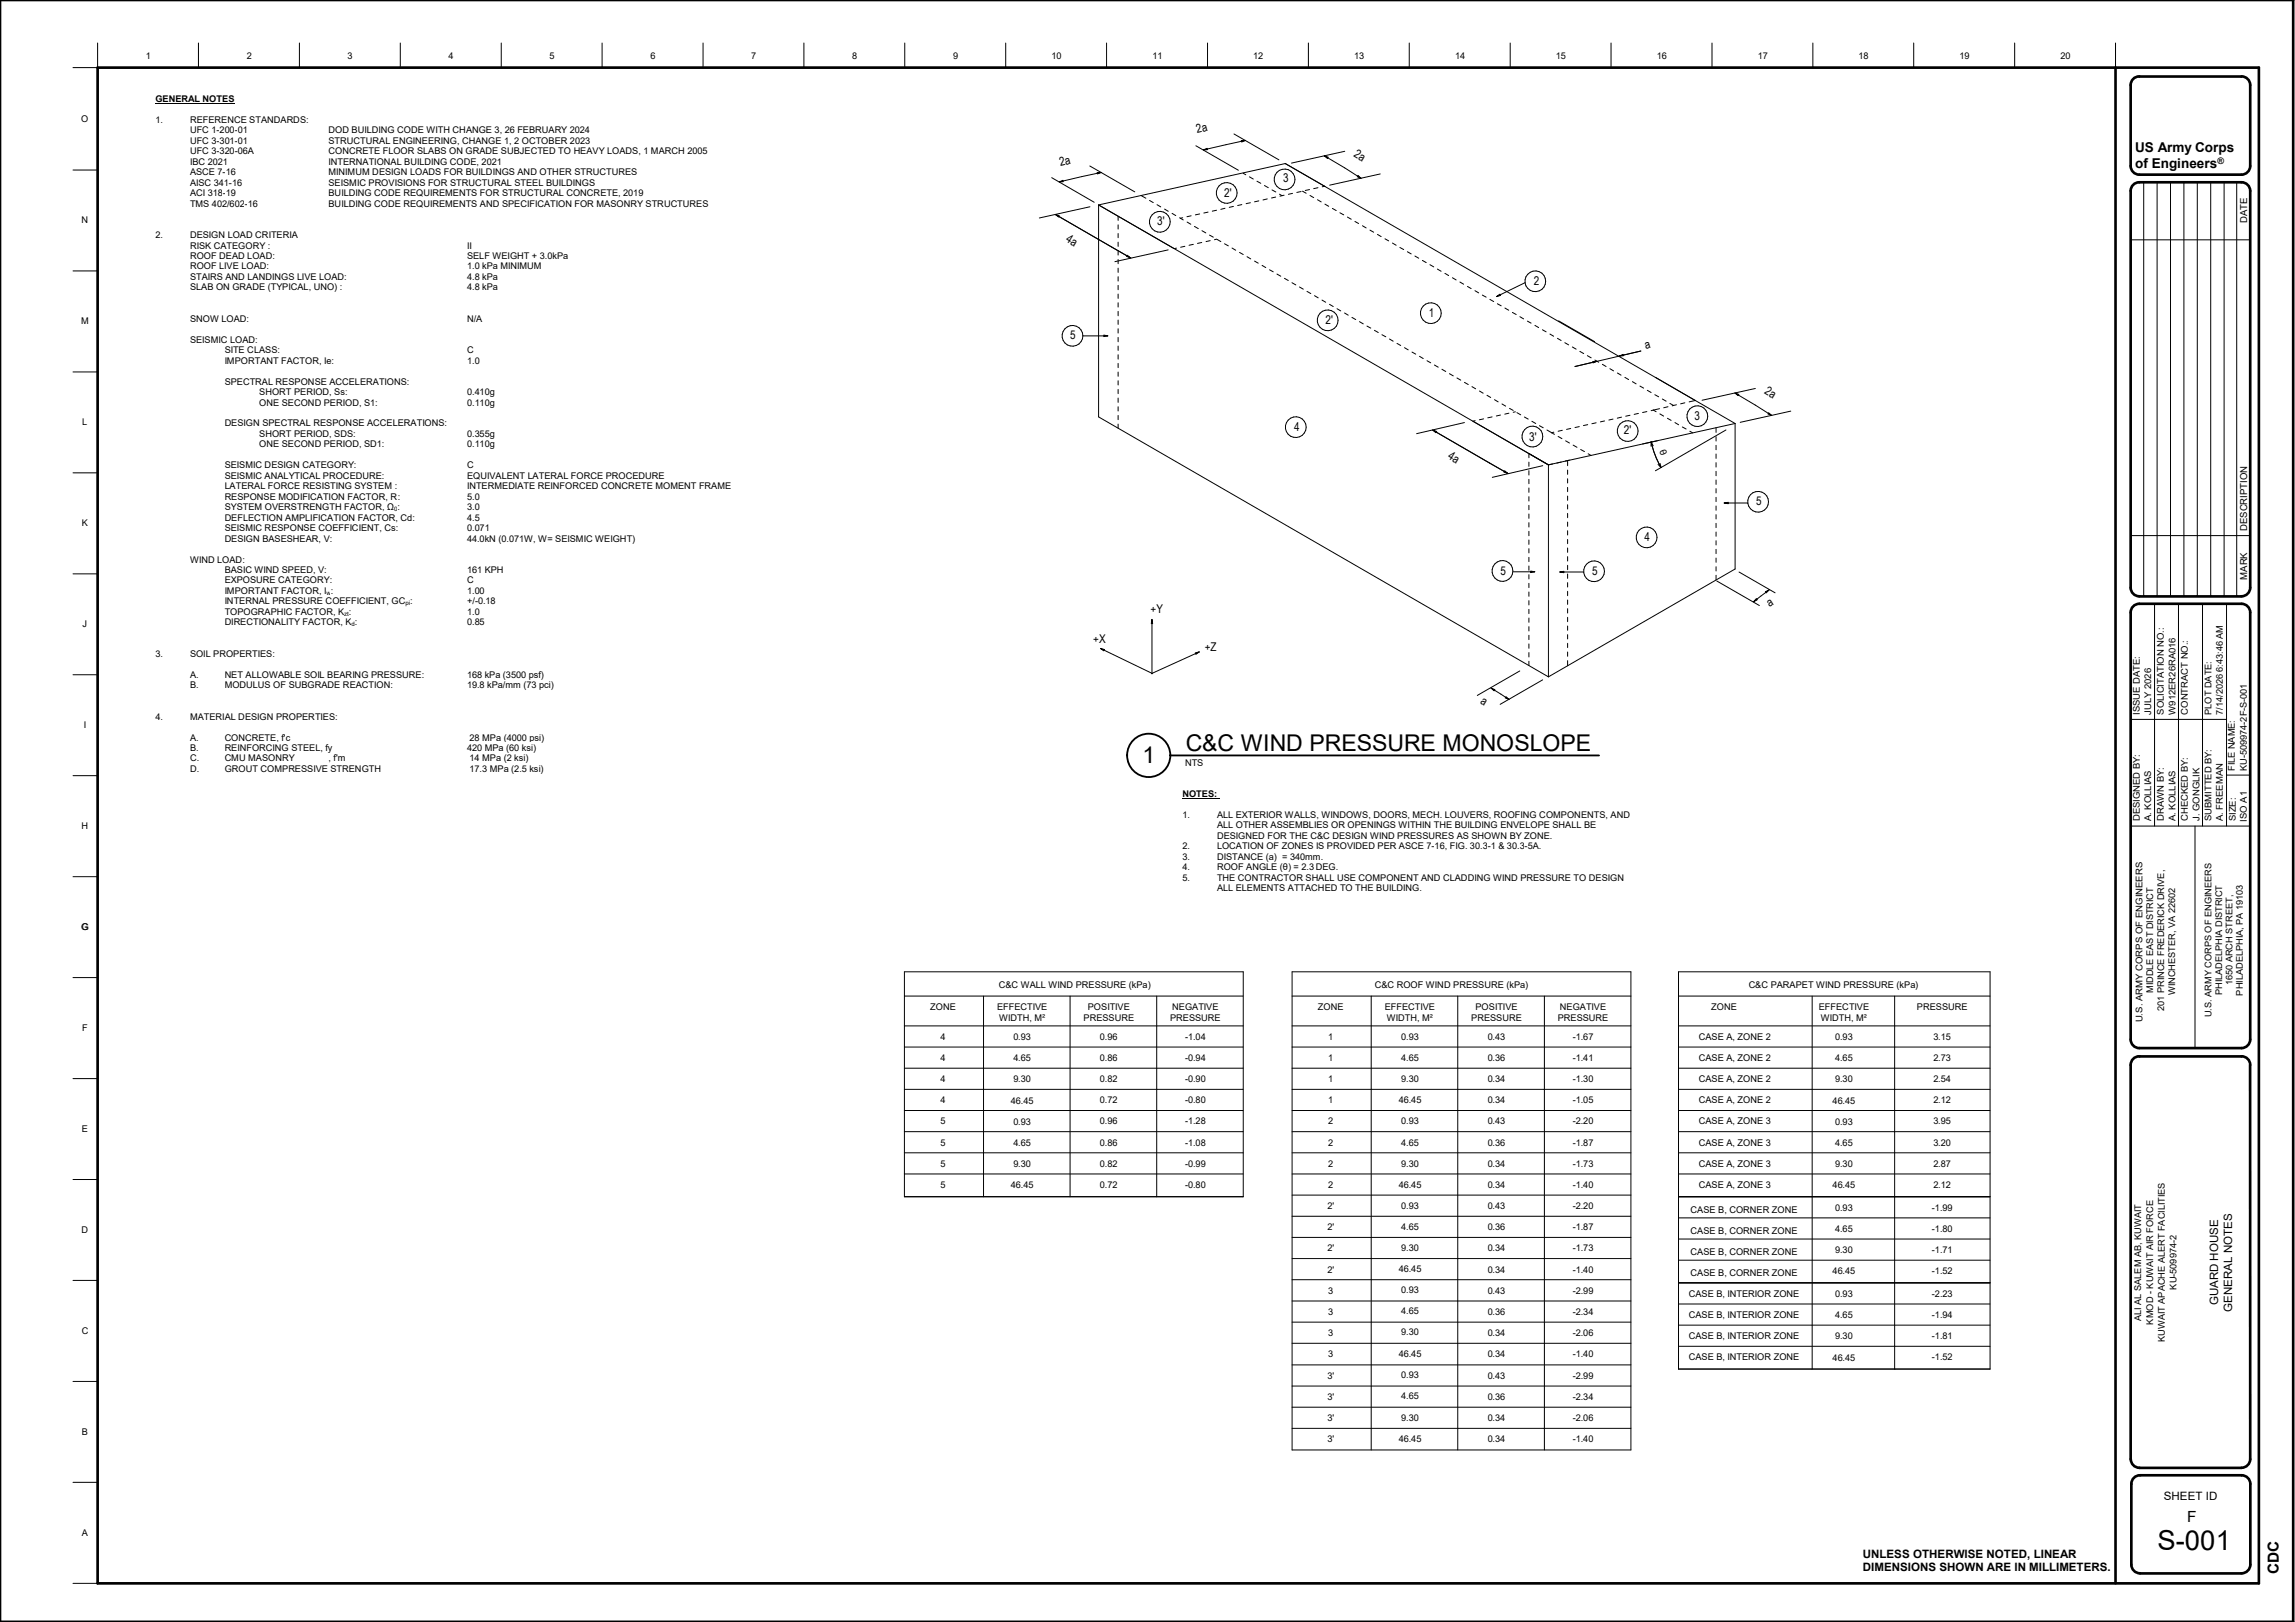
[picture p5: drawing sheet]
<svg xmlns="http://www.w3.org/2000/svg" width="841mm" height="594mm" viewBox="0 0 841 594" stroke-linecap="round" stroke-linejoin="round" font-family="sans-serif">
<defs><g id="words">
<text font-size="10.1" x="790.7" y="567.7">S-001</text>
<g font-size="8.5">
<text x="434.5" y="274.9">C&amp;C WIND PRESSURE MONOSLOPE</text>
<text x="418.6" y="279.4">1</text>
</g>
<g font-size="5.6">
<text x="801.5" y="557.3">F</text>
<text x="835.2" y="576.4" transform="rotate(-90 835.2 576.4)">CDC</text>
</g>
<g font-size="5">
<text x="782.4" y="55.7">US Army Corps</text>
<text x="782.4" y="61.5">of Engineers</text>
</g>
<g font-size="4.4">
<text x="438.7" y="48.8" transform="rotate(-13 438.7 48.8)">2a</text>
<text x="495.9" y="57.1" transform="rotate(31 495.9 57.1)">2a</text>
<text x="388.6" y="60.8" transform="rotate(-13 388.6 60.8)">2a</text>
<text x="470.2" y="66.6">3</text>
<text x="448.6" y="72.1">2'</text>
<text x="424.1" y="82.6">3'</text>
<text x="390.3" y="88.4" transform="rotate(31 390.3 88.4)">4a</text>
<text x="562.1" y="104.5">2</text>
<text x="485.7" y="118.8">2'</text>
<text x="523.7" y="116.1">1</text>
<text x="392.1" y="124.1">5</text>
<text x="603.1" y="127.8" transform="rotate(-15 603.1 127.8)">a</text>
<text x="646.3" y="144" transform="rotate(31 646.3 144)">2a</text>
<text x="621" y="154">3</text>
<text x="474.2" y="157.8">4</text>
<text x="560.4" y="161.5">3'</text>
<text x="595.1" y="159">2'</text>
<text x="530.4" y="167.9" transform="rotate(31 530.4 167.9)">4a</text>
<text x="643.6" y="185.1">5</text>
<text x="602.7" y="198.2">4</text>
<text x="549.9" y="210.5">5</text>
<text x="583.4" y="210.6">5</text>
<text x="421.6" y="224.5">+Y</text>
<text x="648.5" y="222.3" transform="rotate(-31 648.5 222.3)">a</text>
<text x="400.6" y="235.3">+X</text>
<text x="441.5" y="238.6">+Z</text>
<text x="542.3" y="257.6" transform="rotate(31 542.3 257.6)">a</text>
</g>
<g font-size="4.2">
<text x="812.9" y="478.2" transform="rotate(-90 812.9 478.2)">GUARD HOUSE</text>
<text x="818" y="480.4" transform="rotate(-90 818 480.4)">GENERAL NOTES</text>
<text x="793" y="549.5">SHEET ID</text>
<text x="682.7" y="570.6">UNLESS OTHERWISE NOTED, LINEAR</text>
<text x="682.7" y="575.6">DIMENSIONS SHOWN ARE IN MILLIMETERS.</text>
</g>
<g font-size="3.5">
<text x="823.5" y="81.6" transform="rotate(-90 823.5 81.6)">DATE</text>
<text x="608" y="165.1" transform="rotate(69 608 165.1)">θ</text>
<text x="823.5" y="194.5" transform="rotate(-90 823.5 194.5)">DESCRIPTION</text>
<text x="823.5" y="212.3" transform="rotate(-90 823.5 212.3)">MARK</text>
</g>
<g font-size="3.4">
<text x="53.5" y="21.8">1</text>
<text x="90.4" y="21.8">2</text>
<text x="127.4" y="21.8">3</text>
<text x="164.4" y="21.8">4</text>
<text x="201.3" y="21.8">5</text>
<text x="238.3" y="21.8">6</text>
<text x="275.3" y="21.8">7</text>
<text x="312.2" y="21.8">8</text>
<text x="349.2" y="21.8">9</text>
<text x="385.3" y="21.8">10</text>
<text x="422.3" y="21.8">11</text>
<text x="459.3" y="21.8">12</text>
<text x="496.2" y="21.8">13</text>
<text x="533.2" y="21.8">14</text>
<text x="570.2" y="21.8">15</text>
<text x="607.2" y="21.8">16</text>
<text x="644.1" y="21.8">17</text>
<text x="681.1" y="21.8">18</text>
<text x="718.1" y="21.8">19</text>
<text x="755.1" y="21.8">20</text>
<text x="56.9" y="37.3">GENERAL NOTES</text>
<text x="29.8" y="44.8">O</text>
<text x="56.9" y="45">1.</text>
<text x="69.6" y="45">REFERENCE STANDARDS:</text>
<text x="69.6" y="48.9">UFC 1-200-01</text>
<text x="69.6" y="52.7">UFC 3-301-01</text>
<text x="120.4" y="48.9">DOD BUILDING CODE WITH CHANGE 3, 26 FEBRUARY 2024</text>
<text x="120.4" y="52.7">STRUCTURAL ENGINEERING, CHANGE 1, 2 OCTOBER 2023</text>
<text x="69.6" y="56.5">UFC 3-320-06A</text>
<text x="120.4" y="56.5">CONCRETE FLOOR SLABS ON GRADE SUBJECTED TO HEAVY LOADS, 1 MARCH 2005</text>
<text x="69.6" y="64.2">ASCE 7-16</text>
<text x="69.6" y="60.4">IBC 2021</text>
<text x="120.4" y="60.4">INTERNATIONAL BUILDING CODE, 2021</text>
<text x="120.4" y="64.2">MINIMUM DESIGN LOADS FOR BUILDINGS AND OTHER STRUCTURES</text>
<text x="69.6" y="68">AISC 341-16</text>
<text x="69.6" y="71.8">ACI 318-19</text>
<text x="120.4" y="68">SEISMIC PROVISIONS FOR STRUCTURAL STEEL BUILDINGS</text>
<text x="120.4" y="71.8">BUILDING CODE REQUIREMENTS FOR STRUCTURAL CONCRETE, 2019</text>
<text x="69.6" y="75.7">TMS 402/602-16</text>
<text x="120.4" y="75.7">BUILDING CODE REQUIREMENTS AND SPECIFICATION FOR MASONRY STRUCTURES</text>
<text x="29.9" y="81.8">N</text>
<text x="56.9" y="87.2">2.</text>
<text x="69.6" y="87.2">DESIGN LOAD CRITERIA</text>
<text x="69.6" y="91">RISK CATEGORY :</text>
<text x="69.6" y="94.9">ROOF DEAD LOAD:</text>
<text x="171.2" y="91">II</text>
<text x="171.2" y="94.9">SELF WEIGHT + 3.0kPa</text>
<text x="69.6" y="98.7">ROOF LIVE LOAD:</text>
<text x="171.2" y="98.7">1.0 kPa MINIMUM</text>
<text x="69.6" y="102.5">STAIRS AND LANDINGS LIVE LOAD:</text>
<text x="69.6" y="106.3">SLAB ON GRADE (TYPICAL, UNO) :</text>
<text x="171.2" y="102.5">4.8 kPa</text>
<text x="171.2" y="106.3">4.8 kPa</text>
<text x="29.7" y="118.7">M</text>
<text x="69.6" y="117.9">SNOW LOAD:</text>
<text x="171.2" y="117.9">N/A</text>
<text x="69.6" y="125.5">SEISMIC LOAD:</text>
<text x="82.3" y="129.4">SITE CLASS:</text>
<text x="171.2" y="129.4">C</text>
<text x="82.3" y="133.2">IMPORTANT FACTOR, Ie:</text>
<text x="171.2" y="133.2">1.0</text>
<text x="82.3" y="140.8">SPECTRAL RESPONSE ACCELERATIONS:</text>
<text x="95" y="144.7">SHORT PERIOD, Ss:</text>
<text x="95" y="148.5">ONE SECOND PERIOD, S1:</text>
<text x="171.2" y="144.7">0.410g</text>
<text x="171.2" y="148.5">0.110g</text>
<text x="30.1" y="155.7">L</text>
<text x="82.3" y="156.2">DESIGN SPECTRAL RESPONSE ACCELERATIONS:</text>
<text x="95" y="160">SHORT PERIOD, SDS:</text>
<text x="171.2" y="160">0.355g</text>
<text x="95" y="163.9">ONE SECOND PERIOD, SD1:</text>
<text x="171.2" y="163.9">0.110g</text>
<text x="82.3" y="171.5">SEISMIC DESIGN CATEGORY:</text>
<text x="171.2" y="171.5">C</text>
<text x="82.3" y="175.4">SEISMIC ANALYTICAL PROCEDURE:</text>
<text x="82.3" y="179.2">LATERAL FORCE RESISTING SYSTEM :</text>
<text x="171.2" y="175.4">EQUIVALENT LATERAL FORCE PROCEDURE</text>
<text x="171.2" y="179.2">INTERMEDIATE REINFORCED CONCRETE MOMENT FRAME</text>
<text x="82.3" y="183">RESPONSE MODIFICATION FACTOR, R</text>
<text x="145.8" y="183">:</text>
<text x="171.2" y="183">5.0</text>
<text x="82.3" y="186.9">SYSTEM OVERSTRENGTH FACTOR, Ω</text>
<text x="82.3" y="190.7">DEFLECTION AMPLIFICATION FACTOR, Cd:</text>
<text x="145.6" y="186.9">:</text>
<text x="171.2" y="186.9">3.0</text>
<text x="171.2" y="190.7">4.5</text>
<text x="30" y="192.7">K</text>
<text x="82.3" y="194.5">SEISMIC RESPONSE COEFFICIENT, Cs:</text>
<text x="171.2" y="194.5">0.071</text>
<text x="82.3" y="198.4">DESIGN BASESHEAR, V:</text>
<text x="171.2" y="198.4">44.0kN (0.071W, W= SEISMIC WEIGHT)</text>
<text x="69.6" y="206">WIND LOAD:</text>
<text x="82.3" y="209.9">BASIC WIND SPEED, V:</text>
<text x="171.2" y="209.9">161 KPH</text>
<text x="82.3" y="213.7">EXPOSURE CATEGORY:</text>
<text x="171.2" y="213.7">C</text>
<text x="82.3" y="217.6">IMPORTANT FACTOR, I</text>
<text x="82.3" y="221.4">INTERNAL PRESSURE COEFFICIENT, GC</text>
<text x="121.2" y="217.6">:</text>
<text x="150.3" y="221.4">:</text>
<text x="171.2" y="217.6">1.00</text>
<text x="171.2" y="221.4">+/-0.18</text>
<text x="82.3" y="225.2">TOPOGRAPHIC FACTOR, K</text>
<text x="127.8" y="225.2">:</text>
<text x="171.2" y="225.2">1.0</text>
<text x="30.2" y="229.7">J</text>
<text x="82.3" y="229">DIRECTIONALITY FACTOR, K</text>
<text x="130" y="229">:</text>
<text x="171.2" y="229">0.85</text>
<text x="56.9" y="240.5">3.</text>
<text x="69.6" y="240.5">SOIL PROPERTIES:</text>
<text x="69.6" y="248.2">A.</text>
<text x="82.3" y="248.2">NET ALLOWABLE SOIL BEARING PRESSURE:</text>
<text x="171.2" y="248.2">168 kPa (3500 psf)</text>
<text x="69.6" y="252.1">B.</text>
<text x="82.3" y="252.1">MODULUS OF SUBGRADE REACTION:</text>
<text x="171.2" y="252.1">19.8 kPa/mm (73 pci)</text>
<text x="56.9" y="263.6">4.</text>
<text x="69.6" y="263.6">MATERIAL DESIGN PROPERTIES:</text>
<text x="784.2" y="261.8" transform="rotate(-90 784.2 261.8)">ISSUE DATE:</text>
<text x="788.3" y="261.8" transform="rotate(-90 788.3 261.8)">JULY 2026</text>
<text x="793" y="261.8" transform="rotate(-90 793 261.8)">SOLICITATION NO.:</text>
<text x="797.2" y="261.8" transform="rotate(-90 797.2 261.8)">W912ER26RA016</text>
<text x="801.8" y="261.8" transform="rotate(-90 801.8 261.8)">CONTRACT NO.:</text>
<text x="810.4" y="261.8" transform="rotate(-90 810.4 261.8)">PLOT DATE:</text>
<text x="814.6" y="261.8" transform="rotate(-90 814.6 261.8)">7/14/2026 6:43:46 AM</text>
<text x="30.7" y="266.7">I</text>
<text x="69.6" y="271.2">A.</text>
<text x="69.6" y="275">B.</text>
<text x="82.3" y="271.2">CONCRETE, f'c</text>
<text x="82.3" y="275">REINFORCING STEEL, fy</text>
<text x="171.2" y="275">420 MPa (60 ksi)</text>
<text x="172.1" y="271.2">28 MPa (4000 psi)</text>
<text x="69.6" y="278.9">C.</text>
<text x="82.3" y="278.9">CMU MASONRY</text>
<text x="120.4" y="278.9">, f'm</text>
<text x="172.1" y="278.9">14 MPa (2 ksi)</text>
<text x="434.3" y="280.6">NTS</text>
<text x="69.6" y="282.7">D.</text>
<text x="82.3" y="282.7">GROUT COMPRESSIVE STRENGTH</text>
<text x="172.1" y="282.7">17.3 MPa (2.5 ksi)</text>
<text x="818.9" y="282.3" transform="rotate(-90 818.9 282.3)">FILE NAME:</text>
<text x="823.4" y="282.3" transform="rotate(-90 823.4 282.3)">KU-509974-2F-S-001</text>
<text x="433.3" y="291.8">NOTES:</text>
<text x="433.3" y="299.5">1.</text>
<text x="446" y="299.5">ALL EXTERIOR WALLS, WINDOWS, DOORS, MECH. LOUVERS, ROOFING COMPONENTS, AND</text>
<text x="29.9" y="303.6">H</text>
<text x="446" y="303.4">ALL OTHER ASSEMBLIES OR OPENINGS WITHIN THE BUILDING ENVELOPE SHALL BE</text>
<text x="784.2" y="300.8" transform="rotate(-90 784.2 300.8)">DESIGNED BY:</text>
<text x="788.3" y="300.8" transform="rotate(-90 788.3 300.8)">A. KOLLIAS</text>
<text x="793" y="300.8" transform="rotate(-90 793 300.8)">DRAWN BY:</text>
<text x="797.2" y="300.8" transform="rotate(-90 797.2 300.8)">A. KOLLIAS</text>
<text x="801.8" y="300.8" transform="rotate(-90 801.8 300.8)">CHECKED BY:</text>
<text x="806" y="300.8" transform="rotate(-90 806 300.8)">J. GONGLIK</text>
<text x="810.4" y="300.8" transform="rotate(-90 810.4 300.8)">SUBMITTED BY:</text>
<text x="814.6" y="300.8" transform="rotate(-90 814.6 300.8)">A. FREEMAN</text>
<text x="819.3" y="300.8" transform="rotate(-90 819.3 300.8)">SIZE:</text>
<text x="823.4" y="300.9" transform="rotate(-90 823.4 300.9)">ISO A1</text>
<text x="433.3" y="311">2.</text>
<text x="446" y="307.2">DESIGNED FOR THE C&amp;C DESIGN WIND PRESSURES AS SHOWN BY ZONE.</text>
<text x="446" y="311">LOCATION OF ZONES IS PROVIDED PER ASCE 7-16, FIG. 30.3-1 &amp; 30.3-5A.</text>
<text x="433.3" y="314.9">3.</text>
<text x="446" y="314.9">DISTANCE (a) = 340mm.</text>
<text x="433.3" y="318.7">4.</text>
<text x="433.3" y="322.5">5.</text>
<text x="446" y="318.7">ROOF ANGLE (θ) = 2.3</text>
<text x="446" y="322.5">THE CONTRACTOR SHALL USE COMPONENT AND CLADDING WIND PRESSURE TO DESIGN</text>
<text x="482.2" y="318.7">DEG.</text>
<text x="446" y="326.3">ALL ELEMENTS ATTACHED TO THE BUILDING.</text>
<text x="29.8" y="340.6">G</text>
<text x="366" y="361.7">C&amp;C WALL WIND PRESSURE (kPa)</text>
<text x="503.8" y="361.7">C&amp;C ROOF WIND PRESSURE (kPa)</text>
<text x="640.8" y="361.7">C&amp;C PARAPET WIND PRESSURE (kPa)</text>
<text x="789.1" y="363.7" transform="rotate(-90 789.1 363.7)">MIDDLE EAST DISTRICT</text>
<text x="797.1" y="364.5" transform="rotate(-90 797.1 364.5)">WINCHESTER, VA 22602</text>
<text x="814.3" y="364.5" transform="rotate(-90 814.3 364.5)">PHILADELPHIA DISTRICT</text>
<text x="818.1" y="360.8" transform="rotate(-90 818.1 360.8)">1650 ARCH STREET,</text>
<text x="821.9" y="364.6" transform="rotate(-90 821.9 364.6)">PHILADELPHIA, PA 19103</text>
<text x="340.9" y="370">ZONE</text>
<text x="365.4" y="370">EFFECTIVE</text>
<text x="398.7" y="370">POSITIVE</text>
<text x="429.6" y="370">NEGATIVE</text>
<text x="483" y="370">ZONE</text>
<text x="507.4" y="370">EFFECTIVE</text>
<text x="540.7" y="370">POSITIVE</text>
<text x="571.7" y="370">NEGATIVE</text>
<text x="627.1" y="370">ZONE</text>
<text x="666.5" y="370">EFFECTIVE</text>
<text x="702.5" y="370">PRESSURE</text>
<text x="793.1" y="370.2" transform="rotate(-90 793.1 370.2)">201 PRINCE FREDERICK DRIVE,</text>
<text x="30.1" y="377.6">F</text>
<text x="366.1" y="373.8">WIDTH, M²</text>
<text x="397.1" y="373.8">PRESSURE</text>
<text x="428.8" y="373.8">PRESSURE</text>
<text x="508.2" y="373.8">WIDTH, M²</text>
<text x="539.2" y="373.8">PRESSURE</text>
<text x="570.9" y="373.8">PRESSURE</text>
<text x="667.3" y="373.8">WIDTH, M²</text>
<text x="785.2" y="374.5" transform="rotate(-90 785.2 374.5)">U.S. ARMY CORPS OF ENGINEERS</text>
<text x="810.4" y="372.6" transform="rotate(-90 810.4 372.6)">U.S. ARMY CORPS OF ENGINEERS</text>
<text x="344.7" y="380.9">4</text>
<text x="371.3" y="381">0.93</text>
<text x="403.1" y="380.9">0.96</text>
<text x="434.3" y="380.9">-1.04</text>
<text x="486.7" y="380.9">1</text>
<text x="513.5" y="380.8">0.93</text>
<text x="545.2" y="380.9">0.43</text>
<text x="576.3" y="380.9">-1.67</text>
<text x="622.6" y="380.9">CASE A, ZONE 2</text>
<text x="672.5" y="381">0.93</text>
<text x="708.5" y="380.9">3.15</text>
<text x="344.7" y="388.6">4</text>
<text x="371.3" y="388.7">4.65</text>
<text x="403.1" y="388.6">0.86</text>
<text x="434.3" y="388.6">-0.94</text>
<text x="486.7" y="388.6">1</text>
<text x="513.5" y="388.6">4.65</text>
<text x="545.2" y="388.6">0.36</text>
<text x="576.3" y="388.6">-1.41</text>
<text x="622.6" y="388.6">CASE A, ZONE 2</text>
<text x="672.5" y="388.7">4.65</text>
<text x="708.5" y="388.6">2.73</text>
<text x="344.7" y="396.4">4</text>
<text x="371.3" y="396.5">9.30</text>
<text x="403.1" y="396.4">0.82</text>
<text x="434.3" y="396.4">-0.90</text>
<text x="486.7" y="396.4">1</text>
<text x="513.5" y="396.3">9.30</text>
<text x="545.2" y="396.4">0.34</text>
<text x="576.3" y="396.4">-1.30</text>
<text x="622.6" y="396.4">CASE A, ZONE 2</text>
<text x="672.5" y="396.5">9.30</text>
<text x="708.5" y="396.4">2.54</text>
<text x="344.7" y="404.1">4</text>
<text x="370.4" y="404.2">46.45</text>
<text x="403.1" y="404.1">0.72</text>
<text x="434.3" y="404.1">-0.80</text>
<text x="486.7" y="404.1">1</text>
<text x="512.6" y="404.1">46.45</text>
<text x="545.2" y="404.1">0.34</text>
<text x="576.3" y="404.1">-1.05</text>
<text x="622.6" y="404.1">CASE A, ZONE 2</text>
<text x="671.6" y="404.2">46.45</text>
<text x="708.5" y="404.1">2.12</text>
<text x="344.7" y="411.9">5</text>
<text x="371.3" y="411.9">0.93</text>
<text x="403.1" y="411.9">0.96</text>
<text x="434.3" y="411.9">-1.28</text>
<text x="486.7" y="411.9">2</text>
<text x="513.5" y="411.8">0.93</text>
<text x="545.2" y="411.9">0.43</text>
<text x="576.3" y="411.9">-2.20</text>
<text x="622.6" y="411.9">CASE A, ZONE 3</text>
<text x="672.5" y="411.9">0.93</text>
<text x="708.5" y="411.9">3.95</text>
<text x="30" y="414.6">E</text>
<text x="344.7" y="419.6">5</text>
<text x="371.3" y="419.7">4.65</text>
<text x="403.1" y="419.6">0.86</text>
<text x="434.3" y="419.6">-1.08</text>
<text x="486.7" y="419.6">2</text>
<text x="513.5" y="419.6">4.65</text>
<text x="545.2" y="419.6">0.36</text>
<text x="576.3" y="419.6">-1.87</text>
<text x="622.6" y="419.6">CASE A, ZONE 3</text>
<text x="672.5" y="419.7">4.65</text>
<text x="708.5" y="419.6">3.20</text>
<text x="344.7" y="427.4">5</text>
<text x="371.3" y="427.4">9.30</text>
<text x="403.1" y="427.4">0.82</text>
<text x="434.3" y="427.4">-0.99</text>
<text x="486.7" y="427.4">2</text>
<text x="513.5" y="427.3">9.30</text>
<text x="545.2" y="427.4">0.34</text>
<text x="576.3" y="427.4">-1.73</text>
<text x="622.6" y="427.4">CASE A, ZONE 3</text>
<text x="672.5" y="427.4">9.30</text>
<text x="708.5" y="427.4">2.87</text>
<text x="344.7" y="435.1">5</text>
<text x="370.4" y="435.2">46.45</text>
<text x="403.1" y="435.1">0.72</text>
<text x="434.3" y="435.1">-0.80</text>
<text x="486.7" y="435.1">2</text>
<text x="512.6" y="435.1">46.45</text>
<text x="545.2" y="435.1">0.34</text>
<text x="576.3" y="435.1">-1.40</text>
<text x="622.6" y="435.1">CASE A, ZONE 3</text>
<text x="671.6" y="435.2">46.45</text>
<text x="708.5" y="435.1">2.12</text>
<text x="486.5" y="442.8">2'</text>
<text x="513.5" y="442.6">0.93</text>
<text x="545.2" y="442.8">0.43</text>
<text x="576.3" y="442.8">-2.20</text>
<text x="672.5" y="443.5">0.93</text>
<text x="707.9" y="443.4">-1.99</text>
<text x="619.5" y="444.1">CASE B, CORNER ZONE</text>
<text x="29.9" y="451.6">D</text>
<text x="486.5" y="450.6">2'</text>
<text x="513.5" y="450.4">4.65</text>
<text x="545.2" y="450.6">0.36</text>
<text x="576.3" y="450.6">-1.87</text>
<text x="619.5" y="451.9">CASE B, CORNER ZONE</text>
<text x="672.5" y="451.2">4.65</text>
<text x="707.9" y="451.2">-1.80</text>
<text x="486.5" y="458.3">2'</text>
<text x="513.5" y="458.1">9.30</text>
<text x="545.2" y="458.3">0.34</text>
<text x="576.3" y="458.3">-1.73</text>
<text x="619.5" y="459.6">CASE B, CORNER ZONE</text>
<text x="672.5" y="459">9.30</text>
<text x="707.9" y="458.9">-1.71</text>
<text x="486.5" y="466.1">2'</text>
<text x="512.6" y="465.9">46.45</text>
<text x="545.2" y="466.1">0.34</text>
<text x="576.3" y="466.1">-1.40</text>
<text x="619.5" y="467.4">CASE B, CORNER ZONE</text>
<text x="671.6" y="466.8">46.45</text>
<text x="707.9" y="466.7">-1.52</text>
<text x="486.7" y="473.8">3</text>
<text x="513.5" y="473.6">0.93</text>
<text x="545.2" y="473.8">0.43</text>
<text x="576.3" y="473.8">-2.99</text>
<text x="797.6" y="472.3" transform="rotate(-90 797.6 472.3)">KU-509974-2</text>
<text x="618.9" y="475">CASE B, INTERIOR ZONE</text>
<text x="672.5" y="475.1">0.93</text>
<text x="707.9" y="475">-2.23</text>
<text x="486.7" y="481.6">3</text>
<text x="513.5" y="481.4">4.65</text>
<text x="545.2" y="481.6">0.36</text>
<text x="576.3" y="481.6">-2.34</text>
<text x="618.9" y="482.7">CASE B, INTERIOR ZONE</text>
<text x="672.5" y="482.8">4.65</text>
<text x="707.9" y="482.7">-1.94</text>
<text x="784.6" y="483.7" transform="rotate(-90 784.6 483.7)">ALI AL SALEM AB, KUWAIT</text>
<text x="789.1" y="485.1" transform="rotate(-90 789.1 485.1)">KMOD - KUWAIT AIR FORCE</text>
<text x="29.9" y="488.7">C</text>
<text x="486.7" y="489.3">3</text>
<text x="513.5" y="489.1">9.30</text>
<text x="545.2" y="489.3">0.34</text>
<text x="576.3" y="489.3">-2.06</text>
<text x="618.9" y="490.5">CASE B, INTERIOR ZONE</text>
<text x="672.5" y="490.6">9.30</text>
<text x="707.9" y="490.5">-1.81</text>
<text x="793.4" y="491.6" transform="rotate(-90 793.4 491.6)">KUWAIT APACHE ALERT FACILITIES</text>
<text x="486.7" y="497.1">3</text>
<text x="512.6" y="496.9">46.45</text>
<text x="545.2" y="497.1">0.34</text>
<text x="576.3" y="497.1">-1.40</text>
<text x="618.9" y="498.2">CASE B, INTERIOR ZONE</text>
<text x="671.6" y="498.3">46.45</text>
<text x="707.9" y="498.2">-1.52</text>
<text x="486.5" y="505">3'</text>
<text x="513.5" y="504.8">0.93</text>
<text x="545.2" y="505">0.43</text>
<text x="576.3" y="505">-2.99</text>
<text x="486.5" y="512.8">3'</text>
<text x="513.5" y="512.5">4.65</text>
<text x="545.2" y="512.8">0.36</text>
<text x="576.3" y="512.8">-2.34</text>
<text x="486.5" y="520.5">3'</text>
<text x="513.5" y="520.3">9.30</text>
<text x="545.2" y="520.5">0.34</text>
<text x="576.3" y="520.5">-2.06</text>
<text x="30" y="525.6">B</text>
<text x="486.5" y="528.3">3'</text>
<text x="512.6" y="528">46.45</text>
<text x="545.2" y="528.3">0.34</text>
<text x="576.3" y="528.3">-1.40</text>
<text x="30" y="562.5">A</text>
</g>
<text font-size="3.3" x="812.6" y="60">®</text>
<g font-size="2.2">
<text x="144.4" y="187.1">0</text>
<text x="119.7" y="217.8">w</text>
<text x="148.6" y="221.6">pi</text>
<text x="126.2" y="225.5">zt</text>
<text x="128.9" y="229.3">d</text>
</g>
</g></defs>
<g fill="none" stroke="#000" stroke-width=".37">
<path d="M438.2 53.4l15.6 9M452.2 49.1l16.5 9.4M492.8 55.4l-19.5 4.3M385.4 65.1l15.6 9M386.8 78.6l27.6 15.9M399.4 60.8l16.4 9.5M399.4 75.7l-18.5 4.1M402.6 75.1l68.4-15.2 164.8 95.2M402.6 75.1l164.8 95.2M402.6 75.1v77.6l164.8 95.2M402.6 75.1l27.7 16 .8-.2M409.7 79.2v1.5"/>
<path d="M418.2 71.6l1.7 1M421.3 73.4l1.3 .8M424 75l1.4 .8M426.8 76.6l1.3 .8M429.5 78.1l1.4 .9M432.3 79.8l1.3 .8M433.4 79.8l-.8 .1M436.5 79l-1.5 .4M439.6 78.4l-1.5 .3M442.7 77.7l-1.5 .3M445.8 77l-1.6 .3M448.9 76.3l-1.5 .4"/>
<path d="M452 75.6l-1.5 .3M455.1 74.9l-1.5 .4M455.6 63.5l.9 .5M457.9 64.8l1.4 .8M458.2 74.3l-1.6 .3M460.6 66.4l1.4 .7M461.3 73.6l-1.6 .3M463.4 67.9l1.4 .9M464.4 72.9l-1.6 .3M466.1 69.6l1.4 .7M467.5 72.2l-1.5 .3M468.9 71.1l.9 .6"/>
<path d="M470.6 71.5l-1.5 .3M473.7 70.8l-1.6 .4M476.8 70.1l-1.6 .4M477.3 70l1.4 .8M479.9 69.4l-1.6 .4M480.1 71.6l1.3 .8M482.8 73.2l1.4 .8M483 68.8l-1.6 .3M485.4 68.2l-.9 .2M485.5 74.8l1.4 .8M488.3 76.3l1.4 .8M491 77.9l1.4 .8"/>
<path d="M493.8 79.5l1.4 .8M505.8 63.7l-18.5 4.1M409.7 82.3v1.6M409.7 85.5v1.6M409.7 88.7v1.6M409.7 91.9v1.5M409.7 95v1.6M409.7 98.2v1.6M428.1 91.5l-19.5 4.3M434.2 90.2l-1.6 .4M435 81.3l1.4 .8M437.3 89.5l-1.6 .3"/>
<path d="M437.7 82.9l1.4 .8M440.4 88.8l-1.6 .4M440.5 84.5l1.4 .8M443.2 86.1l1.4 .8M443.5 88.1l-1.5 .4M445.9 87.6l-.8 .2M446 87.7l1.4 .8M448.7 89.3l1.4 .7M451.5 90.8l1.3 .9M454.2 92.5l1.4 .7M457 94l1.3 .8M459.7 95.6l1.4 .8"/>
<path d="M462.5 97.2l1.3 .8M465.2 98.8l1.4 .8M496.5 81.1l1.4 .8M499.3 82.7l1.3 .8M502 84.3l1.4 .7M504.8 85.9l1.3 .8M507.5 87.5l1.4 .7M510.3 89l1.3 .8M513 90.6l1.4 .8M515.7 92.2l1.4 .8M518.5 93.8l1.4 .8M521.3 95.4l1.3 .8"/>
<path d="M524 96.9l1.4 .8M526.8 98.6l1.3 .8M409.7 101.3v1.7M409.7 104.5v1.6M409.7 107.7v1.6M409.7 110.9v1.6M409.7 114v1.7M409.7 117.2v1.6M468 100.4l1.3 .8M470.7 101.9l1.4 .8M473.5 103.5l1.4 .9M476.2 105.1l1.4 .8"/>
<path d="M479 106.7l1.4 .8M481.7 108.3l1.4 .8M484.5 109.9l1.3 .8M487.2 111.5l1.4 .8M490 113.1l1.3 .8M492.7 114.6l1.4 .8M495.4 116.2l1.4 .9M498.2 117.8l1.4 .8M500.9 119.4l1.4 .8M529.5 100.1l1.4 .8M532.3 101.7l1.3 .8M535 103.3l1.4 .8"/>
<path d="M537.8 104.9l1.3 .8M540.5 106.5l1.4 .8M543.2 108.1l1.4 .7M546 109.6l1.4 .8M548.7 111.3l1.4 .7M551.5 112.8l1.4 .8M554.2 114.4l1.4 .8M557 116l1.3 .8M559.7 117.6l1.4 .8M562.5 119.2l1.3 .8M571.2 117.5l13.2 7.6M409.7 120.4v1.6"/>
<path d="M409.7 123.6v1.6M409.7 126.7v1.7M409.7 129.9v1.6M409.7 133.1v1.6M409.7 136.3v1.5M409.7 139.4v1.6M503.7 121l1.4 .8M506.4 122.6l1.4 .8M509.2 124.2l1.3 .8M511.9 125.8l1.4 .7M514.7 127.3l1.3 .8M517.4 128.9l1.4 .8"/>
<path d="M520.2 130.5l1.3 .8M522.9 132.1l1.4 .8M525.7 133.7l1.3 .8M528.4 135.3l1.4 .8M531.2 136.9l1.4 .8M533.9 138.4l1.4 .8M565.2 120.8l1.4 .7M568 122.3l1.3 .8M570.7 123.9l1.4 .8M573.4 125.5l1.4 .8M576.2 127.1l1.4 .8M579 128.7l1.3 .8"/>
<path d="M581.7 130.3l1.4 .8M584.5 131.9l1.4 .8M587.2 133.4l1.4 .8M590 135l1.3 .8M592.7 136.6l1.4 .8M595.5 138.2l1.3 .8M598.2 139.8l1.4 .8M606.7 138.2l14.5 8.5-2.2 .5M409.7 142.6v1.6M409.7 145.8v1.6M409.7 149v1.5M409.7 152.1v1.6"/>
<path d="M409.7 155.3v1.5M524.9 157.5l27.8 16M536.7 140l1.4 .8M536.7 154.8l-17.6 4M539.4 141.6l1.4 .8M540.6 154.1l-.9 .2M542.2 143.2l1.3 .8M543.7 153.4l-1.6 .4M544.9 144.8l1.4 .8M546.8 152.7l-1.6 .3M547.7 146.4l1.3 .8M549.9 152l-1.6 .4"/>
<path d="M550.4 148l1.4 .8M553 151.3l-1.6 .4M553.2 149.6l1.3 .7M555.3 150.8l-.8 .2M555.9 151.1l1.4 .8M558.6 152.7l1.4 .8M561.4 154.3l1.4 .8M564.1 155.9l1.4 .8M566.9 157.5l2.7 1.6M569.4 158.3l-.8 .2M571 159.9l1.4 .8M572.5 157.6l-1.5 .3"/>
<path d="M575.6 156.9l-1.5 .4M578.7 156.3l-1.5 .3M581.8 155.5l-1.5 .4M584.9 154.9l-1.5 .3M588 154.2l-1.5 .3M591.1 153.5l-1.5 .3M594.2 152.8l-1.5 .4M597.3 152.1l-1.5 .3M600.4 151.4l-1.6 .4M601 141.4l1.3 .8M603.5 150.8l-1.6 .3M603.7 143l1.4 .8"/>
<path d="M605.9 150.2l1 .6M605.9 150.2l-.8 .2M606.4 144.6l1.4 .7M608.2 149.7l-2.3 .5M608.3 151.6l1.3 .8M609.2 146.1l1.4 .8M611 153.2l1.4 .8M611.3 149l-1.6 .4M611.9 147.7l1.4 .8M613.8 154.8l1.3 .8M614.3 148.3l-1.5 .3M616.5 156.4l1.4 .7"/>
<path d="M617.4 147.5l-1.5 .4M619.3 157.9l1 .6M628.9 156.6v1.8M628.9 159.9v1.6M635.8 155.1v53.3l-68.4 39.5M635.8 155.1l-68.4 15.2M643.3 142.3l-19.6 4.3M656.3 150.6l-18.6 4.1M560.3 166.1v1.5M560.3 169.3v1.5M560.3 172.4v1.6M560.3 175.6v1.6"/>
<path d="M560.3 178.7v1.6M565.4 170.6l-18.5 4.2M567.4 170.3v77.6M572.1 169.3l-1.6 .3M573.7 161.5l1.4 .8M574.5 168.7v1.9M574.5 172.2v1.5M574.5 175.3v1.6M574.5 178.5v1.6M575.1 168.5l-1.5 .4M576.5 163l1.4 .8M579.2 164.6l1.4 .8"/>
<path d="M582 166.2l1 .6M628.9 163.1v1.6M628.9 166.3v1.6M628.9 169.5v1.6M628.9 172.6v1.6M628.9 175.8v1.6M628.9 179v1.6M560.3 181.9v1.6M560.3 185.1v1.6M560.3 188.3v1.6M560.3 191.4v1.6M560.3 194.6v1.6"/>
<path d="M560.3 197.8v1.6M574.5 181.7v1.6M574.5 184.9v1.5M574.5 188v1.6M574.5 191.2v1.6M574.5 194.4v1.6M574.5 197.6v1.5M628.9 182.2v1.5M628.9 185.3v1.6M628.9 188.5v1.6M628.9 191.7v1.6M628.9 194.9v1.5"/>
<path d="M628.9 198v1.6M560.3 201v1.5M560.3 204.1v1.6M560.3 207.3v1.6M560.3 210.5v1.5M560.3 213.7v1.5M560.3 216.8v1.6M574.5 200.7v1.6M574.5 203.9v1.6M574.5 207.1v1.6M574.5 210.2v1.6M574.5 213.4v1.6"/>
<path d="M574.5 216.6v1.6M574.5 219.8v1.6M628.9 201.2v1.6M628.9 204.4v1.6M628.9 207.6v1.5M628.9 210.7v1.7M629.2 212.8l15.5 9M637.3 209.5l13.2 7.6M560.3 220v1.6M560.3 223.2v1.5M560.3 226.4v1.5M560.3 229.5v1.6"/>
<path d="M560.3 232.7v1.6M560.3 235.8v1.6M560.3 239v1.6M574.5 222.9v1.6M574.5 226.1v1.6M574.5 229.3v1.5M574.5 232.5v1.5M574.5 235.6v1.6M574.5 238.8v1.6M556.9 245.7l-15.5 9M560.3 242.2v1.6M565.3 249l-15.6 9"/>
<path d="M574.5 242v1.8M331.4 355.9h124.2v82.4h-124.2zM473.5 355.9h124.2v175.2h-124.2zM615.1 355.9h114.2v145.5h-114.2zM331.4 364.8h124.2M331.4 375.8h124.2M360.4 364.8v73.5M392.1 364.8v73.5M423.9 364.8v73.5M473.5 364.8h124.2M473.5 375.8h124.2M502.5 364.8v166.3"/>
<path d="M534.2 364.8v166.3M566 364.8v166.3M615.1 364.8h114.2M615.1 375.8h114.2M664.1 364.8v136.6M694.3 364.8v136.6M331.4 383.5h124.2M331.4 391.2h124.2M331.4 399h124.2M473.5 383.5h124.2M473.5 391.2h124.2M473.5 399h124.2"/>
<path d="M615.1 383.5h114.2M615.1 391.2h114.2M615.1 399h114.2M331.4 406.7h124.2M331.4 414.5h124.2M473.5 406.7h124.2M473.5 414.5h124.2M615.1 406.7h114.2M615.1 414.5h114.2M331.4 422.2h124.2M331.4 430h124.2M473.5 422.2h124.2"/>
<path d="M473.5 430h124.2M473.5 437.7h124.2M615.1 438.3h114.2M615.1 422.2h114.2M615.1 430h114.2M473.5 445.5h124.2M473.5 453.2h124.2M615.1 446.1h114.2M615.1 453.8h114.2M473.5 461h124.2M473.5 468.7h124.2M473.5 476.5h124.2"/>
<path d="M615.1 469.9h114.2M615.1 461.6h114.2M615.1 477.6h114.2M473.5 499.9h124.2M473.5 484.3h124.2M473.5 492h124.2M615.1 485.4h114.2M615.1 493.1h114.2M473.5 507.7h124.2M473.5 515.4h124.2M473.5 523.2h124.2"/>
<circle cx="449.5" cy="70.7" r="3.8"/>
<circle cx="470.7" cy="65.7" r="3.8"/>
<circle cx="425" cy="81.2" r="3.8"/>
<circle cx="486.5" cy="117.3" r="3.8"/>
<circle cx="524.3" cy="114.7" r="3.8"/>
<circle cx="562.6" cy="103" r="3.8"/>
<circle cx="393" cy="123" r="3.8"/>
<circle cx="474.9" cy="156.4" r="3.8"/>
<circle cx="561.6" cy="159.9" r="3.8"/>
<circle cx="596.5" cy="157.9" r="3.8"/>
<circle cx="622" cy="152.4" r="3.8"/>
<circle cx="603.4" cy="196.8" r="3.8"/>
<circle cx="644.3" cy="183.8" r="3.8"/>
<circle cx="550.6" cy="209.1" r="3.8"/>
<circle cx="584.2" cy="209.2" r="3.8"/>
</g>
<path d="M634.7 156.2l-2.5 1.5" fill="none" stroke="#fff" stroke-width=".37"/>
<g fill="#fff">
<path d="M366 358.7h56.6v3.8h-56.6z"/>
<path d="M340.9 366.9h9.4v3.9h-9.4z"/>
<path d="M365.4 366.9h19.4v3.9h-19.4z"/>
<path d="M366.1 370.8h16.9v3.8h-16.9z"/>
<path d="M398.7 366.9h16.3v3.9h-16.3z"/>
<path d="M397.1 370.8h18.5v3.8h-18.5z"/>
<path d="M429.6 366.9h17.9v3.9h-17.9z"/>
<path d="M428.8 370.8h18.5v3.8h-18.5z"/>
<path d="M344.7 377.8h1.8v3.9h-1.8z"/>
<path d="M403.1 377.8h6.5v3.9h-6.5z"/>
<path d="M434.3 377.8h1.1v3.9h-1.1z"/>
<path d="M435.4 377.8h6.5v3.9h-6.5z"/>
<path d="M344.7 385.6h1.8v3.8h-1.8z"/>
<path d="M344.7 393.3h1.8v3.9h-1.8z"/>
<path d="M344.7 401.1h1.8v3.8h-1.8z"/>
<path d="M344.7 408.8h1.8v3.9h-1.8z"/>
<path d="M344.7 416.6h1.8v3.8h-1.8z"/>
<path d="M344.7 424.3h1.8v3.9h-1.8z"/>
<path d="M344.7 432.1h1.8v3.8h-1.8z"/>
<path d="M403.1 393.3h6.5v3.9h-6.5z"/>
<path d="M434.3 393.3h1.1v3.9h-1.1z"/>
<path d="M435.4 393.3h6.5v3.9h-6.5z"/>
<path d="M403.1 401.1h6.5v3.8h-6.5z"/>
<path d="M434.3 401.1h1.1v3.8h-1.1z"/>
<path d="M435.4 401.1h6.5v3.8h-6.5z"/>
<path d="M434.3 408.8h1.1v3.9h-1.1z"/>
<path d="M435.4 408.8h6.5v3.9h-6.5z"/>
<path d="M434.3 416.6h1.1v3.8h-1.1z"/>
<path d="M435.4 416.6h6.5v3.8h-6.5z"/>
<path d="M434.3 424.3h1.1v3.9h-1.1z"/>
<path d="M435.4 424.3h6.5v3.9h-6.5z"/>
<path d="M403.1 385.6h6.5v3.8h-6.5z"/>
<path d="M434.3 385.6h1.1v3.8h-1.1z"/>
<path d="M435.4 385.6h6.5v3.8h-6.5z"/>
<path d="M371.3 377.9h6.5v3.9h-6.5z"/>
<path d="M371.3 385.7h6.5v3.8h-6.5z"/>
<path d="M371.3 393.4h6.5v3.9h-6.5z"/>
<path d="M370.4 401.2h8.4v3.8h-8.4z"/>
<path d="M503.8 358.7h57.2v3.8h-57.2z"/>
<path d="M483 366.9h9.4v3.9h-9.4z"/>
<path d="M540.7 366.9h16.4v3.9h-16.4z"/>
<path d="M539.2 370.8h18.5v3.8h-18.5z"/>
<path d="M571.7 366.9h17.8v3.9h-17.8z"/>
<path d="M570.9 370.8h18.5v3.8h-18.5z"/>
<path d="M486.7 377.8h1.9v3.9h-1.9z"/>
<path d="M545.2 377.8h6.4v3.9h-6.4z"/>
<path d="M576.3 377.8h1.2v3.9h-1.2z"/>
<path d="M577.5 377.8h6.4v3.9h-6.4z"/>
<path d="M486.7 385.6h1.9v3.8h-1.9z"/>
<path d="M486.7 393.3h1.9v3.9h-1.9z"/>
<path d="M486.7 401.1h1.9v3.8h-1.9z"/>
<path d="M486.5 439.8h2.4v3.9h-2.4z"/>
<path d="M486.5 447.5h2.4v3.9h-2.4z"/>
<path d="M486.5 455.3h2.4v3.8h-2.4z"/>
<path d="M486.5 463h2.4v3.9h-2.4z"/>
<path d="M486.7 470.8h1.9v3.8h-1.9z"/>
<path d="M486.7 478.5h1.9v3.9h-1.9z"/>
<path d="M486.7 486.3h1.9v3.8h-1.9z"/>
<path d="M486.7 494.1h1.9v3.8h-1.9z"/>
<path d="M545.2 385.6h6.4v3.8h-6.4z"/>
<path d="M545.2 393.3h6.4v3.9h-6.4z"/>
<path d="M545.2 401.1h6.4v3.8h-6.4z"/>
<path d="M576.3 385.6h1.2v3.8h-1.2z"/>
<path d="M577.5 385.6h6.4v3.8h-6.4z"/>
<path d="M576.3 393.3h1.2v3.9h-1.2z"/>
<path d="M577.5 393.3h6.4v3.9h-6.4z"/>
<path d="M576.3 439.8h1.2v3.9h-1.2z"/>
<path d="M577.5 439.8h6.4v3.9h-6.4z"/>
<path d="M576.3 447.5h1.2v3.9h-1.2z"/>
<path d="M577.5 447.5h6.4v3.9h-6.4z"/>
<path d="M576.3 455.3h1.2v3.8h-1.2z"/>
<path d="M577.5 455.3h6.4v3.8h-6.4z"/>
<path d="M576.3 463h1.2v3.9h-1.2z"/>
<path d="M577.5 463h6.4v3.9h-6.4z"/>
<path d="M576.3 470.8h1.2v3.8h-1.2z"/>
<path d="M577.5 470.8h6.4v3.8h-6.4z"/>
<path d="M576.3 478.5h1.2v3.9h-1.2z"/>
<path d="M577.5 478.5h6.4v3.9h-6.4z"/>
<path d="M576.3 486.3h1.2v3.8h-1.2z"/>
<path d="M577.5 486.3h6.4v3.8h-6.4z"/>
<path d="M486.7 408.8h1.9v3.9h-1.9z"/>
<path d="M486.7 416.6h1.9v3.8h-1.9z"/>
<path d="M486.7 424.3h1.9v3.9h-1.9z"/>
<path d="M486.7 432.1h1.9v3.8h-1.9z"/>
<path d="M507.4 366.9h19.4v3.9h-19.4z"/>
<path d="M508.2 370.8h16.9v3.8h-16.9z"/>
<path d="M371.3 408.9h6.5v3.8h-6.5z"/>
<path d="M371.3 416.6h6.5v3.9h-6.5z"/>
<path d="M371.3 424.4h6.5v3.8h-6.5z"/>
<path d="M370.4 432.1h8.4v3.9h-8.4z"/>
<path d="M513.5 377.8h6.5v3.8h-6.5z"/>
<path d="M513.5 385.5h6.5v3.9h-6.5z"/>
<path d="M513.5 393.3h6.5v3.8h-6.5z"/>
<path d="M512.6 401h8.3v3.9h-8.3z"/>
<path d="M513.5 408.8h6.5v3.8h-6.5z"/>
<path d="M513.5 416.5h6.5v3.9h-6.5z"/>
<path d="M513.5 424.3h6.5v3.8h-6.5z"/>
<path d="M512.6 432h8.3v3.9h-8.3z"/>
<path d="M513.5 439.6h6.5v3.8h-6.5z"/>
<path d="M513.5 447.3h6.5v3.9h-6.5z"/>
<path d="M513.5 455.1h6.5v3.8h-6.5z"/>
<path d="M512.6 462.8h8.3v3.9h-8.3z"/>
<path d="M513.5 470.6h6.5v3.8h-6.5z"/>
<path d="M513.5 478.3h6.5v3.9h-6.5z"/>
<path d="M513.5 486.1h6.5v3.8h-6.5z"/>
<path d="M512.6 493.8h8.3v3.9h-8.3z"/>
<path d="M545.2 408.8h6.4v3.9h-6.4z"/>
<path d="M545.2 416.6h6.4v3.8h-6.4z"/>
<path d="M545.2 424.3h6.4v3.9h-6.4z"/>
<path d="M545.2 432.1h6.4v3.8h-6.4z"/>
<path d="M545.2 439.8h6.4v3.9h-6.4z"/>
<path d="M545.2 447.5h6.4v3.9h-6.4z"/>
<path d="M545.2 455.3h6.4v3.8h-6.4z"/>
<path d="M545.2 463h6.4v3.9h-6.4z"/>
<path d="M545.2 470.8h6.4v3.8h-6.4z"/>
<path d="M545.2 478.5h6.4v3.9h-6.4z"/>
<path d="M545.2 486.3h6.4v3.8h-6.4z"/>
<path d="M545.2 494.1h6.4v3.8h-6.4z"/>
<path d="M640.8 358.7h63.2v3.8h-63.2z"/>
<path d="M627.1 366.9h9.4v3.9h-9.4z"/>
<path d="M666.5 366.9h19.4v3.9h-19.4z"/>
<path d="M667.3 370.8h16.9v3.8h-16.9z"/>
<path d="M702.5 366.9h18.5v3.9h-18.5z"/>
<path d="M622.6 377.8h26.3v3.9h-26.3z"/>
<path d="M708.5 377.8h6.5v3.9h-6.5z"/>
<path d="M708.5 393.3h6.5v3.9h-6.5z"/>
<path d="M708.5 401.1h6.5v3.8h-6.5z"/>
<path d="M708.5 408.8h6.5v3.9h-6.5z"/>
<path d="M708.5 416.6h6.5v3.8h-6.5z"/>
<path d="M708.5 424.3h6.5v3.9h-6.5z"/>
<path d="M708.5 432.1h6.5v3.8h-6.5z"/>
<path d="M708.5 385.6h6.5v3.8h-6.5z"/>
<path d="M672.5 377.9h6.5v3.9h-6.5z"/>
<path d="M672.5 385.7h6.5v3.8h-6.5z"/>
<path d="M672.5 393.4h6.5v3.9h-6.5z"/>
<path d="M671.6 401.2h8.3v3.8h-8.3z"/>
<path d="M672.5 408.9h6.5v3.8h-6.5z"/>
<path d="M672.5 416.6h6.5v3.9h-6.5z"/>
<path d="M672.5 424.4h6.5v3.8h-6.5z"/>
<path d="M671.6 432.1h8.3v3.9h-8.3z"/>
<path d="M622.6 408.8h26.3v3.9h-26.3z"/>
<path d="M619.5 441.1h39.2v3.8h-39.2z"/>
<path d="M618.9 471.9h40.5v3.9h-40.5z"/>
<path d="M622.6 385.6h26.3v3.8h-26.3z"/>
<path d="M622.6 393.3h26.3v3.9h-26.3z"/>
<path d="M622.6 401.1h26.3v3.8h-26.3z"/>
<path d="M707.9 440.4h1.2v3.8h-1.2z"/>
<path d="M709.1 440.4h6.5v3.8h-6.5z"/>
<path d="M707.9 448.1h1.2v3.9h-1.2z"/>
<path d="M709.1 448.1h6.5v3.9h-6.5z"/>
<path d="M707.9 455.9h1.2v3.8h-1.2z"/>
<path d="M709.1 455.9h6.5v3.8h-6.5z"/>
<path d="M707.9 463.6h1.2v3.9h-1.2z"/>
<path d="M709.1 463.6h6.5v3.9h-6.5z"/>
<path d="M672.5 440.4h6.5v3.9h-6.5z"/>
<path d="M672.5 448.2h6.5v3.8h-6.5z"/>
<path d="M672.5 456h6.5v3.8h-6.5z"/>
<path d="M671.6 463.7h8.3v3.9h-8.3z"/>
<path d="M707.9 471.9h1.2v3.9h-1.2z"/>
<path d="M709.1 471.9h6.5v3.9h-6.5z"/>
<path d="M707.9 479.7h1.2v3.8h-1.2z"/>
<path d="M709.1 479.7h6.5v3.8h-6.5z"/>
<path d="M707.9 487.4h1.2v3.9h-1.2z"/>
<path d="M709.1 487.4h6.5v3.9h-6.5z"/>
<path d="M672.5 472h6.5v3.9h-6.5z"/>
<path d="M672.5 479.8h6.5v3.8h-6.5z"/>
<path d="M672.5 487.5h6.5v3.9h-6.5z"/>
<path d="M671.6 495.3h8.3v3.8h-8.3z"/>
<path d="M622.6 416.6h26.3v3.8h-26.3z"/>
<path d="M622.6 424.3h26.3v3.9h-26.3z"/>
<path d="M622.6 432.1h26.3v3.8h-26.3z"/>
<path d="M619.5 448.8h39.2v3.9h-39.2z"/>
<path d="M619.5 456.6h39.2v3.8h-39.2z"/>
<path d="M619.5 464.3h39.2v3.9h-39.2z"/>
<path d="M618.9 479.7h40.5v3.8h-40.5z"/>
<path d="M618.9 487.4h40.5v3.9h-40.5z"/>
<path d="M618.9 495.2h40.5v3.8h-40.5z"/>
<path d="M707.9 495.2h1.2v3.8h-1.2z"/>
<path d="M709.1 495.2h6.5v3.8h-6.5z"/>
<path d="M434.3 432.1h1.1v3.8h-1.1z"/>
<path d="M435.4 432.1h6.5v3.8h-6.5z"/>
<path d="M576.3 401.1h1.2v3.8h-1.2z"/>
<path d="M577.5 401.1h6.4v3.8h-6.4z"/>
<path d="M576.3 408.8h1.2v3.9h-1.2z"/>
<path d="M577.5 408.8h6.4v3.9h-6.4z"/>
<path d="M576.3 416.6h1.2v3.8h-1.2z"/>
<path d="M577.5 416.6h6.4v3.8h-6.4z"/>
<path d="M576.3 424.3h1.2v3.9h-1.2z"/>
<path d="M577.5 424.3h6.4v3.9h-6.4z"/>
<path d="M576.3 432.1h1.2v3.8h-1.2z"/>
<path d="M577.5 432.1h6.4v3.8h-6.4z"/>
<path d="M576.3 494.1h1.2v3.8h-1.2z"/>
<path d="M577.5 494.1h6.4v3.8h-6.4z"/>
<path d="M403.1 408.8h6.5v3.9h-6.5z"/>
<path d="M403.1 424.3h6.5v3.9h-6.5z"/>
<path d="M403.1 432.1h6.5v3.8h-6.5z"/>
<path d="M403.1 416.6h6.5v3.8h-6.5z"/>
<path d="M486.5 502h2.4v3.8h-2.4z"/>
<path d="M486.5 509.7h2.4v3.9h-2.4z"/>
<path d="M486.5 517.5h2.4v3.8h-2.4z"/>
<path d="M486.5 525.2h2.4v3.9h-2.4z"/>
<path d="M576.3 502h1.2v3.8h-1.2z"/>
<path d="M577.5 502h6.4v3.8h-6.4z"/>
<path d="M576.3 509.7h1.2v3.9h-1.2z"/>
<path d="M577.5 509.7h6.4v3.9h-6.4z"/>
<path d="M576.3 517.5h1.2v3.8h-1.2z"/>
<path d="M577.5 517.5h6.4v3.8h-6.4z"/>
<path d="M513.5 501.7h6.5v3.9h-6.5z"/>
<path d="M513.5 509.5h6.5v3.8h-6.5z"/>
<path d="M513.5 517.2h6.5v3.9h-6.5z"/>
<path d="M512.6 525h8.3v3.8h-8.3z"/>
<path d="M545.2 502h6.4v3.8h-6.4z"/>
<path d="M545.2 509.7h6.4v3.9h-6.4z"/>
<path d="M545.2 517.5h6.4v3.8h-6.4z"/>
<path d="M545.2 525.2h6.4v3.9h-6.4z"/>
<path d="M576.3 525.2h1.2v3.9h-1.2z"/>
<path d="M577.5 525.2h6.4v3.9h-6.4z"/>
</g>
<g fill="#000">
<path d="M441 54.9l1.4-.6 .1 .5zM454.9 51.5l1.5-.1-1.4 .6zM485.3 57.1l1.4 .5-.2 .4zM386.8 78.5l1.4 .5-.3 .5zM388.2 66.6l1.4-.6v.5zM402 63.2h1.6l-1.4 .5zM497.7 64.3l1.1 1-1.4-.6zM413.1 93.5l1.2 .9-1.5-.5zM548.4 108.6l1.3-.9 .2 .5zM404.5 122.7l1.5 .3-1.5 .3zM583.7 132.4l1.5-.1-1.4 .6zM593.4 130.4l1.4-.6 .2 .5z"/>
<path d="M525.1 157.5l1.4 .5-.3 .5zM635.8 143.9l1.4 .5-.3 .5zM648.1 151.2l1.2 1-1.4-.6zM551.4 172.4l1.1 1-1.4-.5zM631.8 184.2l1.5-.2v.5zM560.9 209.2l1.5 .2-1.5 .3zM571.6 209.5l1.5-.2v.5zM646.9 216.7l1.4-.6-1.1 1.1zM403.3 237.5l1.4 .4-.2 .5zM422.1 226.9l.3 1.5h-.5zM438 239.1l1.5-.3-1.3 .8zM643.6 219.2l.4 .5-1.4 .7z"/>
<path d="M546.4 252l1.4 .6-.3 .4zM551.9 255.2l1.1 1-1.4-.6z"/>
</g>
<g fill="none" stroke="#000" stroke-width=".37">
<path d="M441 54.9l1.4-.6 .1 .5zM454.9 51.5l1.5-.1-1.4 .6zM456.4 51.4l-15.4 3.5M485.3 57.1l1.4 .5-.2 .4zM485.3 57.1l13.5 8.2M386.8 78.5l1.4 .5-.3 .5zM386.8 78.5l27.5 15.9M388.2 66.6l1.4-.6v.5zM402 63.2h1.6l-1.4 .5zM403.6 63.2l-15.4 3.4M497.7 64.3l1.1 1-1.4-.6zM413.1 93.5l1.2 .9-1.5-.5z"/>
<path d="M548.4 108.6l1.3-.9 .2 .5zM558.8 103.5l-10.4 5.1M396.8 123h9.2M404.5 122.7l1.5 .3-1.5 .3zM583.7 132.4l1.5-.1-1.4 .6zM593.4 130.4l1.4-.6 .2 .5zM593.4 130.4l7.9-1.8-24.1 5.6 8-1.9M525.1 157.5l1.4 .5-.3 .5zM525.1 157.5l27.4 15.9M632.5 157.5l-23.8 13.7M635.8 143.9l1.4 .5-.3 .5zM635.8 143.9l13.5 8.3"/>
<path d="M648.1 151.2l1.2 1-1.4-.6zM551.4 172.4l1.1 1-1.4-.5zM605.1 161.9h.1M605.1 161.8l1.4 4.9 2.2 4.5M605.1 161.9l.7 1.4M605.1 161.9l-.1 1.6M607.4 161.4l-5.5 1.2M607.6 170.1l1.1 1.1M608.3 169.7l.4 1.5M608.7 171.2l-2.1 1.2M631.8 184.2l1.5-.2v.5zM631.8 184.2h8.7"/>
<path d="M554.6 209.4h7.8M560.9 209.2l1.5 .2-1.5 .3zM571.6 209.5l1.5-.2v.5zM571.6 209.5h8.7M643.6 219.2l.4 .5-1.4 .7zM646.9 216.7l1.4-.6-1.1 1.1zM648.3 216.1l-5.7 4.3M403.3 237.5l1.4 .4-.2 .5zM403.3 237.5l19 9.2M422.1 226.9l.3 1.5h-.5zM422.1 226.9v19.9M438 239.1l1.5-.3-1.3 .8z"/>
<path d="M439.5 238.8l-17.5 7.9M546.4 252l1.4 .6-.3 .4zM546.4 252l6.6 4.2M551.9 255.2l1.1 1-1.4-.6z"/>
</g>
<path d="M606.8 165.5l4.7-1.8 .6 1.8-4.6 1.8z" fill="#fff"/>
<g fill="none" stroke="#000" stroke-width=".37">
<path d="M35.8 15.7v9.1h-9M72.7 15.7v9.1M109.7 15.7v9.1M146.7 15.7v9.1M183.7 15.7v9.1M220.6 15.7v9.1M257.6 15.7v9.1M294.6 15.7v9.1M331.6 15.7v9.1M368.6 15.7v9.1M405.5 15.7v9.1M442.5 15.7v9.1"/>
<path d="M479.5 15.7v9.1M516.4 15.7v9.1M553.4 15.7v9.1M590.4 15.7v9.1M627.4 15.7v9.1M664.3 15.7v9.1M701.3 15.7v9.1M738.3 15.7v9.1M775.3 15.7v9.1M26.8 62.3h9M785.6 66.8v151.6M790.5 66.8v151.6"/>
<path d="M795.4 66.8v151.6M800.3 66.8v151.6M805.2 66.8v151.6M810.1 66.8v151.6M815 66.8v151.6M819.7 66.8v151.6M26.8 99.2h9M780.8 87.8h43.8M26.8 136.2h9M26.8 173.2h9M780.8 196.2h43.8M26.8 210.2h9"/>
<path d="M789.6 221.1v81.5M798.3 221.1v81.5M807.1 221.1v81.5M815.9 221.1v81.5M26.8 247.1h9M780.8 263.5h35.1M26.8 284.1h9M815.9 283.9h8.7M780.8 302.6h43.8M804.4 302.6v81.3M26.8 321.1h9M26.8 358.1h9"/>
<path d="M26.8 395.1h9M26.8 432h9M26.8 469h9M26.8 506h9M26.8 542.9h9M26.8 579.9h9"/>
</g>
<g fill="none" stroke="#000" stroke-width=".97">
<path d="M0 0h840.4v594h-840.4zM35.8 24.8h792v555.1h-792zM775.3 24.8v555.1M780.8 31.2v29.6a3.2 3.2 0 0 0 3.2 3.2h37.4a3.2 3.2 0 0 0 3.2-3.2v-29.6M784 28a3.1 3.1 0 0 0-3.2 3.2M784 28h37.4M821.4 28a3.2 3.2 0 0 1 3.2 3.2M780.8 215.2a3.2 3.2 0 0 0 3.2 3.2h37.4a3.3 3.3 0 0 0 3.2-3.2M780.8 215.3v-145.4a3.1 3.1 0 0 1 3.2-3.1h37.4a3.2 3.2 0 0 1 3.2 3.1v145.4M780.8 380.7a3.2 3.2 0 0 0 3.2 3.2h37.4a3.2 3.2 0 0 0 3.2-3.2M780.8 380.7v-156.4a3.1 3.1 0 0 1 3.2-3.2h37.4a3.2 3.2 0 0 1 3.2 3.2v156.4M824.6 390.1v144.4"/>
<path d="M824.6 390.1a3.2 3.2 0 0 0-3.2-3.2h-37.4a3.1 3.1 0 0 0-3.2 3.2v144.4M780.8 534.4a3.2 3.2 0 0 0 3.2 3.2M824.6 534.4a3.2 3.2 0 0 1-3.2 3.2h-37.4M781 573.1a3.2 3.2 0 0 0 3.2 3.1l37.3 .1a3.3 3.3 0 0 0 3.2-3.2M781 573.1v-29.6a3.1 3.1 0 0 1 3.2-3.2h37.3a3.2 3.2 0 0 1 3.2 3.2v29.6"/>
</g>
<path d="M56.9 34.2h29v3.9h-29z" fill="#fff"/>
<path d="M56.9 37.8h29" fill="none" stroke="#000" stroke-width=".37"/>
<g fill="#fff">
<path d="M56.9 42h3.7v3.8h-3.7z"/>
<path d="M69.6 42h43.5v3.8h-43.5z"/>
<path d="M69.6 45.8h9.7v3.8h-9.7z"/>
<path d="M79.3 45.8h1.2v3.8h-1.2z"/>
<path d="M80.5 45.8h5.5v3.8h-5.5z"/>
<path d="M86 45.8h1.2v3.8h-1.2z"/>
<path d="M87.2 45.8h3.6v3.8h-3.6z"/>
<path d="M120.4 45.8h95.8v3.8h-95.8z"/>
<path d="M69.6 49.6h9.7v3.9h-9.7z"/>
<path d="M79.3 49.6h1.2v3.9h-1.2z"/>
<path d="M80.5 49.6h5.5v3.9h-5.5z"/>
<path d="M86 49.6h1.2v3.9h-1.2z"/>
<path d="M87.2 49.6h3.6v3.9h-3.6z"/>
<path d="M120.4 49.6h95.9v3.9h-95.9z"/>
<path d="M69.6 53.5h9.7v3.8h-9.7z"/>
<path d="M79.3 53.5h1.2v3.8h-1.2z"/>
<path d="M80.5 53.5h5.5v3.8h-5.5z"/>
<path d="M86 53.5h1.2v3.8h-1.2z"/>
<path d="M87.2 53.5h6v3.8h-6z"/>
<path d="M120.4 53.5h138.9v3.8h-138.9z"/>
<path d="M69.6 57.3h13.9v3.8h-13.9z"/>
<path d="M120.4 57.3h63.5v3.8h-63.5z"/>
<path d="M69.6 61.1h12v3.9h-12z"/>
<path d="M81.6 61.1h1.1v3.9h-1.1z"/>
<path d="M82.7 61.1h3.7v3.9h-3.7z"/>
<path d="M120.4 61.1h114.1v3.9h-114.1z"/>
<path d="M69.6 65h14.3v3.8h-14.3z"/>
<path d="M83.9 65h1.1v3.8h-1.1z"/>
<path d="M85 65h3.7v3.8h-3.7z"/>
<path d="M120.4 65h97.7v3.8h-97.7z"/>
<path d="M69.6 68.8h12.1v3.8h-12.1z"/>
<path d="M81.7 68.8h1.1v3.8h-1.1z"/>
<path d="M82.8 68.8h3.7v3.8h-3.7z"/>
<path d="M120.4 68.8h115.4v3.8h-115.4z"/>
<path d="M69.6 72.6h20.1v3.9h-20.1z"/>
<path d="M89.7 72.6h1.1v3.9h-1.1z"/>
<path d="M90.8 72.6h3.7v3.9h-3.7z"/>
<path d="M120.4 72.6h140.2v3.9h-140.2z"/>
<path d="M56.9 84.2h2.8v3.8h-2.8z"/>
<path d="M69.6 84.2h40.5v3.8h-40.5z"/>
<path d="M69.6 88h29.5v3.8h-29.5z"/>
<path d="M171.2 88h2.6v3.8h-2.6z"/>
<path d="M69.6 91.8h31.2v3.8h-31.2z"/>
<path d="M171.2 91.8h37v3.8h-37z"/>
<path d="M69.6 95.6h29.9v3.9h-29.9z"/>
<path d="M171.2 95.6h27.3v3.9h-27.3z"/>
<path d="M69.6 99.5h57.5v3.8h-57.5z"/>
<path d="M171.2 99.5h11.3v3.8h-11.3z"/>
<path d="M69.6 103.3h55.9v3.8h-55.9z"/>
<path d="M171.2 103.3h11.3v3.8h-11.3z"/>
<path d="M69.6 114.8h21.7v3.9h-21.7z"/>
<path d="M171.2 114.8h5.6v3.9h-5.6z"/>
<path d="M69.6 122.5h24.8v3.8h-24.8z"/>
<path d="M82.3 126.3h20.3v3.8h-20.3z"/>
<path d="M171.2 126.3h2.4v3.8h-2.4z"/>
<path d="M82.3 130.1h40.1v3.9h-40.1z"/>
<path d="M171.2 130.1h4.6v3.9h-4.6z"/>
<path d="M82.3 137.8h67.8v3.8h-67.8z"/>
<path d="M95 141.6h32.4v3.9h-32.4z"/>
<path d="M171.2 141.6h10.1v3.9h-10.1z"/>
<path d="M95 145.5h43.4v3.8h-43.4z"/>
<path d="M171.2 145.5h10.1v3.8h-10.1z"/>
<path d="M82.3 153.2h81.6v3.8h-81.6z"/>
<path d="M95 157h35.4v3.8h-35.4z"/>
<path d="M171.2 157h10.1v3.8h-10.1z"/>
<path d="M95 160.8h45.9v3.8h-45.9z"/>
<path d="M171.2 160.8h10.1v3.8h-10.1z"/>
<path d="M82.3 168.5h48.3v3.8h-48.3z"/>
<path d="M171.2 168.5h2.4v3.8h-2.4z"/>
<path d="M82.3 172.3h58.6v3.8h-58.6z"/>
<path d="M171.2 172.3h72.4v3.8h-72.4z"/>
<path d="M82.3 176.1h63.3v3.9h-63.3z"/>
<path d="M171.2 176.1h96.8v3.9h-96.8z"/>
<path d="M82.3 180h63.2v3.8h-63.2z"/>
<path d="M145.8 180h.9v3.8h-.9z"/>
<path d="M171.2 180h4.6v3.8h-4.6z"/>
<path d="M82.3 183.8h59.6v3.9h-59.6z"/>
<path d="M141.9 183.8h2.5v3.9h-2.5z"/>
<path d="M144.4 183.8h1.2v3.9h-1.2z"/>
<path d="M145.6 183.8h1v3.9h-1z"/>
<path d="M171.2 183.8h4.6v3.9h-4.6z"/>
<path d="M82.3 187.7h69.8v3.8h-69.8z"/>
<path d="M171.2 187.7h4.6v3.8h-4.6z"/>
<path d="M82.3 191.5h63.7v3.8h-63.7z"/>
<path d="M171.2 191.5h8.3v3.8h-8.3z"/>
<path d="M82.3 195.3h39.5v3.8h-39.5z"/>
<path d="M171.2 195.3h61.6v3.8h-61.6z"/>
<path d="M69.6 203h20.1v3.8h-20.1z"/>
<path d="M82.3 206.8h37.4v3.9h-37.4z"/>
<path d="M171.2 206.8h13.4v3.9h-13.4z"/>
<path d="M82.3 210.7h39.5v3.8h-39.5z"/>
<path d="M171.2 210.7h2.4v3.8h-2.4z"/>
<path d="M82.3 214.5h37.4v3.8h-37.4z"/>
<path d="M119.6 214.5h1.6v3.8h-1.6z"/>
<path d="M121.2 214.5h.9v3.8h-.9z"/>
<path d="M171.2 214.5h6.4v3.8h-6.4z"/>
<path d="M82.3 218.3h66.3v3.9h-66.3z"/>
<path d="M148.6 218.3h1.7v3.9h-1.7z"/>
<path d="M150.3 218.3h.9v3.9h-.9z"/>
<path d="M171.2 218.3h2.9v3.9h-2.9z"/>
<path d="M174.1 218.3h1.1v3.9h-1.1z"/>
<path d="M175.2 218.3h6.5v3.9h-6.5z"/>
<path d="M82.3 222.2h43.9v3.8h-43.9z"/>
<path d="M126.2 222.2h1.6v3.8h-1.6z"/>
<path d="M127.8 222.2h.9v3.8h-.9z"/>
<path d="M171.2 222.2h4.6v3.8h-4.6z"/>
<path d="M82.3 226h46.6v3.8h-46.6z"/>
<path d="M128.9 226h1.1v3.8h-1.1z"/>
<path d="M130 226h1v3.8h-1z"/>
<path d="M171.2 226h6.4v3.8h-6.4z"/>
<path d="M56.9 237.5h3.7v3.8h-3.7z"/>
<path d="M69.6 237.5h31.2v3.8h-31.2z"/>
<path d="M69.6 245.2h4.1v3.8h-4.1z"/>
<path d="M82.3 245.2h74.1v3.8h-74.1z"/>
<path d="M171.2 245.2h28.2v3.8h-28.2z"/>
<path d="M69.6 249h4.1v3.8h-4.1z"/>
<path d="M82.3 249h62.6v3.8h-62.6z"/>
<path d="M171.2 249h31.8v3.8h-31.8z"/>
<path d="M56.9 260.5h2.8v3.8h-2.8z"/>
<path d="M69.6 260.5h54.1v3.8h-54.1z"/>
<path d="M69.6 268.2h4.1v3.8h-4.1z"/>
<path d="M82.3 268.2h25.1v3.8h-25.1z"/>
<path d="M172.1 268.2h27.3v3.8h-27.3z"/>
<path d="M69.6 272h4.1v3.8h-4.1z"/>
<path d="M82.3 272h40.5v3.8h-40.5z"/>
<path d="M171.2 272h25.3v3.8h-25.3z"/>
<path d="M69.6 275.8h4.3v3.9h-4.3z"/>
<path d="M82.3 275.8h25.7v3.9h-25.7z"/>
<path d="M120.4 275.8h7.2v3.9h-7.2z"/>
<path d="M172.1 275.8h21.6v3.9h-21.6z"/>
<path d="M69.6 279.7h4.3v3.8h-4.3z"/>
<path d="M82.3 279.7h58.3v3.8h-58.3z"/>
<path d="M172.1 279.7h27.1v3.8h-27.1z"/>
<path d="M433.3 288.7h13.7v4h-13.7z"/>
</g>
<path d="M433.3 292.4h13.7" fill="none" stroke="#000" stroke-width=".37"/>
<g fill="#fff">
<path d="M433.3 296.5h3.7v3.8h-3.7z"/>
<path d="M446 296.5h152.3v3.8h-152.3z"/>
<path d="M446 300.3h139.9v3.8h-139.9z"/>
<path d="M446 304.1h122.9v3.9h-122.9z"/>
<path d="M433.3 308h3.7v3.8h-3.7z"/>
<path d="M446 308h78.6v3.8h-78.6z"/>
<path d="M524.6 308h1.1v3.8h-1.1z"/>
<path d="M525.7 308h19.5v3.8h-19.5z"/>
<path d="M545.2 308h1.1v3.8h-1.1z"/>
<path d="M546.3 308h12.4v3.8h-12.4z"/>
<path d="M558.7 308h1.2v3.8h-1.2z"/>
<path d="M559.9 308h5v3.8h-5z"/>
<path d="M433.3 311.8h3.7v3.8h-3.7z"/>
<path d="M446 311.8h38.9v3.8h-38.9z"/>
<path d="M433.3 315.6h3.7v3.9h-3.7z"/>
<path d="M446 315.6h24.2v3.9h-24.2z"/>
<path d="M470.2 315.6h1.8v3.9h-1.8z"/>
<path d="M472 315.6h9.6v3.9h-9.6z"/>
<path d="M482.2 315.6h8.3v3.9h-8.3z"/>
<path d="M433.3 319.5h3.7v3.8h-3.7z"/>
<path d="M446 319.5h150.1v3.8h-150.1z"/>
<path d="M446 323.3h76v3.9h-76z"/>
</g>
<circle cx="421" cy="276.7" r="7.9" fill="none" stroke="#000" stroke-width=".68"/>
<g fill="#fff">
<path d="M434.3 277.5h6.7v3.9h-6.7z"/>
<path d="M418.6 271.8h4.7v9.5h-4.7z"/>
<path d="M434.5 267.3h148.6v9.5h-148.6z"/>
</g>
<path d="M428.9 276.7h157.1" fill="none" stroke="#000" stroke-width=".68"/>
<use href="#words"/>
</svg>
